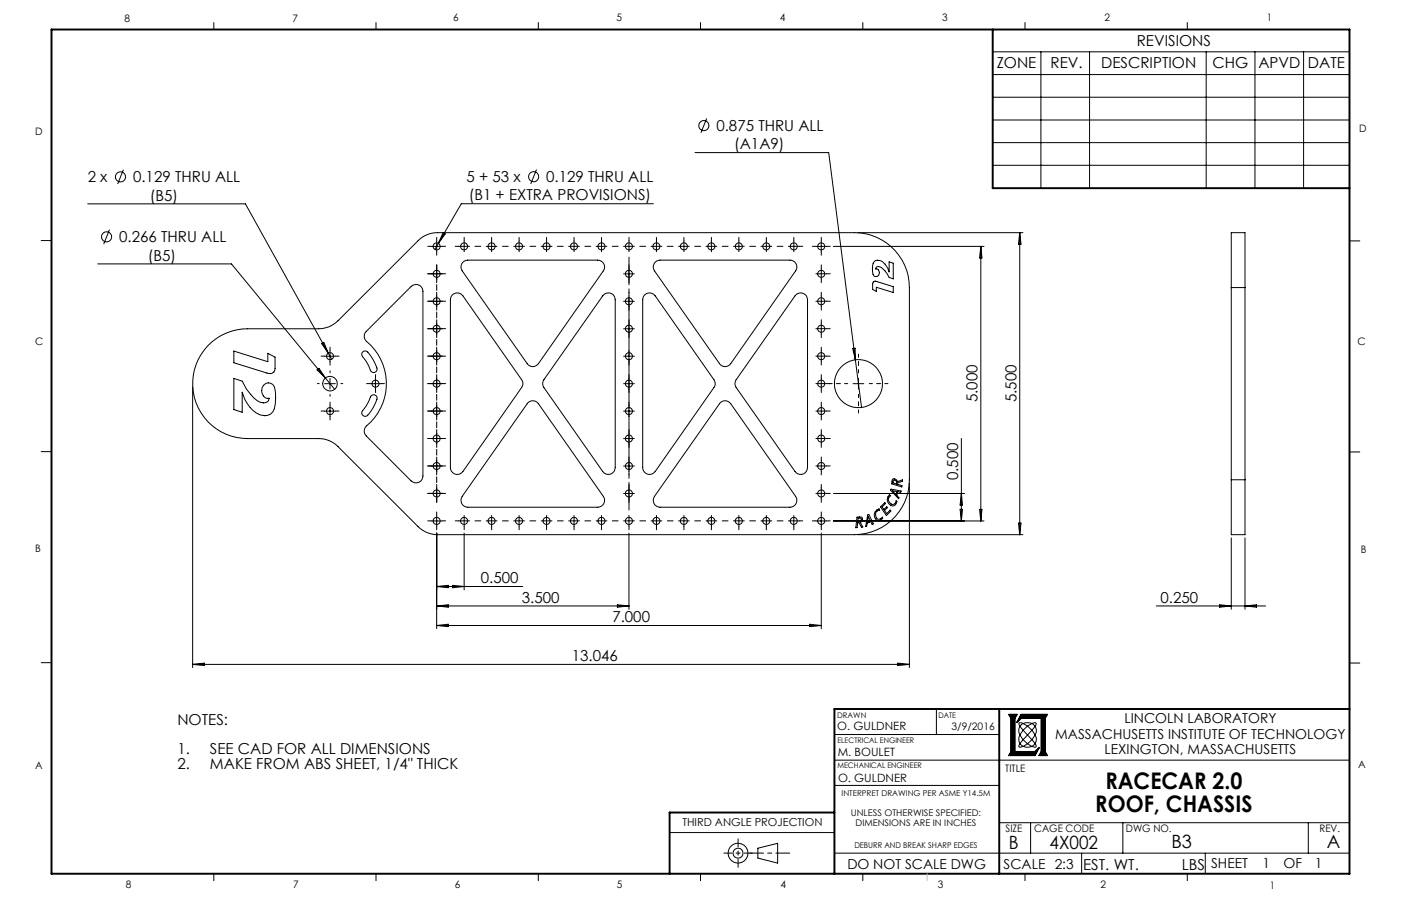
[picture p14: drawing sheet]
<svg xmlns="http://www.w3.org/2000/svg" width="432mm" height="279mm" viewBox="0 0 432 279" stroke-linecap="round" stroke-linejoin="round" font-family="sans-serif">
<defs><g id="words">
<g font-size="7.1">
<text x="340.7" y="243.5">RACECAR 2.0</text>
<text x="337.6" y="250.5">ROOF, CHASSIS</text>
</g>
<g font-size="5.6">
<text x="311" y="261.9">B</text>
<text x="323.5" y="261.9">4X002</text>
<text x="361" y="261.5">B3</text>
<text x="408.9" y="261.5">A</text>
</g>
<g font-size="4.7">
<text x="350.4" y="14.1">REVISIONS</text>
<text x="307.2" y="20.9">ZONE</text>
<text x="323.8" y="20.9">REV.</text>
<text x="339.4" y="20.9">DESCRIPTION</text>
<text x="373.7" y="20.9">CHG</text>
<text x="387.8" y="20.9">APVD</text>
<text x="403.1" y="20.9">DATE</text>
<text x="220.8" y="40.4">0.875 THRU ALL</text>
<text x="226.3" y="46">(A1A9)</text>
<text x="27" y="56.2">2 x</text>
<text x="41" y="56.2">0.129 THRU ALL</text>
<text x="143.8" y="56.2">5 + 53 x</text>
<text x="168.3" y="56.2">0.129 THRU ALL</text>
<text x="46.2" y="61.9">(B5)</text>
<text x="144.5" y="61.8">(B1 + EXTRA PROVISIONS)</text>
<text x="36.7" y="74.7">0.266 THRU ALL</text>
<text x="45.6" y="80.3">(B5)</text>
<text x="301.3" y="124" transform="rotate(-90 301.3 124)">5.000</text>
<text x="313.3" y="124" transform="rotate(-90 313.3 124)">5.500</text>
<text x="295.3" y="148.1" transform="rotate(-90 295.3 148.1)">0.500</text>
<text x="148.2" y="179.9">0.500</text>
<text x="160.8" y="185.9">3.500</text>
<text x="357.7" y="185.9">0.250</text>
<text x="188.7" y="191.8">7.000</text>
<text x="176.3" y="203.9">13.046</text>
<text x="54.7" y="223.6">NOTES:</text>
<text x="54.7" y="232.6">1.</text>
<text x="64.7" y="232.6">SEE CAD FOR ALL DIMENSIONS</text>
<text x="54.7" y="237.2">2.</text>
<text x="64.7" y="237.2">MAKE FROM ABS SHEET, 1/4&quot; THICK</text>
<text x="333.8" y="268.1">EST. WT.</text>
<text x="364.2" y="268.1">LBS</text>
</g>
<g font-size="4.2">
<text x="325.3" y="227.9">MASSACHUSETTS INSTITUTE OF TECHNOLOGY</text>
<text x="346.6" y="223.1">LINCOLN LABORATORY</text>
<text x="340.4" y="232.6">LEXINGTON, MASSACHUSETTS</text>
<text x="261.2" y="267.9">DO NOT SCALE DWG</text>
<text x="309.3" y="267.9">SCALE 2:3</text>
<text x="373.3" y="267.8">SHEET</text>
<text x="389.1" y="267.8">1</text>
<text x="395.6" y="267.6">OF</text>
<text x="405.3" y="267.6">1</text>
</g>
<g font-size="3.5">
<text x="258" y="225.1">O. GULDNER</text>
<text x="258.2" y="233.2">M. BOULET</text>
<text x="258.3" y="241">O. GULDNER</text>
</g>
<text font-size="3.4" x="210.3" y="254.6">THIRD ANGLE PROJECTION</text>
<g font-size="3.2">
<text x="38.3" y="6.7">8</text>
<text x="90.2" y="6.7">7</text>
<text x="139.7" y="6.5">6</text>
<text x="190" y="6.5">5</text>
<text x="240.4" y="6.5">4</text>
<text x="290.4" y="6.5">3</text>
<text x="340.4" y="6.5">2</text>
<text x="390.4" y="6.5">1</text>
<text x="10.9" y="41.6">D</text>
<text x="418.9" y="40.7">D</text>
<text x="10.9" y="106.3">C</text>
<text x="418.4" y="106.4">C</text>
<text x="10.8" y="170.2">B</text>
<text x="419.4" y="170.6">B</text>
<text x="293.3" y="225.1">3/9/2016</text>
<text x="10.8" y="237.2">A</text>
<text x="309.8" y="238.2">TITLE</text>
<text x="418.6" y="236.8">A</text>
<text x="310" y="256.5">SIZE</text>
<text x="318.8" y="256.5">CAGE CODE</text>
<text x="347" y="256.5">DWG NO.</text>
<text x="406.7" y="256.5">REV.</text>
<text x="38.8" y="273.8">8</text>
<text x="90.4" y="273.8">7</text>
<text x="140.2" y="273.8">6</text>
<text x="190.1" y="273.9">5</text>
<text x="240.5" y="273.8">4</text>
<text x="289" y="273.9">3</text>
<text x="339.1" y="273.8">2</text>
<text x="391.4" y="274.1">1</text>
</g>
<g font-size="2.8">
<text x="262.2" y="251.8">UNLESS OTHERWISE SPECIFIED:</text>
<text x="263.7" y="254.6">DIMENSIONS ARE IN INCHES</text>
</g>
<g font-size="2.5">
<text x="259.4" y="245.4">INTERPRET DRAWING PER ASME Y14.5M</text>
<text x="263.3" y="261.5">DEBURR AND BREAK SHARP EDGES</text>
</g>
<g font-size="2.4">
<text x="258" y="221.3">DRAWN</text>
<text x="289.2" y="221.3">DATE</text>
<text x="258.1" y="229.1">ELECTRICAL ENGINEER</text>
<text x="258.1" y="237">MECHANICAL ENGINEER</text>
</g>
</g></defs>
<g fill="none" stroke="#000" stroke-width=".31">
<path d="M65.9 6.9v2.2M115.9 6.9v2.2M165.9 6.9v2.2M215.9 6.9v2.2M265.9 6.9v2.2M306 16h109.9M315.9 6.9v2.2M320.8 16v42M335.8 16v42M365.9 6.9v2.2M371.8 16v42.1M386.8 16v42.1"/>
<path d="M401.8 16v42.1M217.8 36.5l-1.8 4.5M306 23h109.9M306 30h109.9M306 37h109.9M38 52.3l-1.7 4.5M165.3 52.3l-1.7 4.4M214.2 47.1h41.2l8.2 63.9M306 44h109.9M306 51h109.9M12.7 74.2h3.2M27 62.9h48.6l26.6 47.9"/>
<path d="M33.7 70.8l-1.7 4.5M132.9 76h3.3M134.6 74.3v3.3M135.1 75l-1.1 1.9M136.6 71.8l.6 .3-2.1 2.9zM149.9 76h3.3M151.5 74.3v3.3M201.4 62.8h-59.2l-7.1 12.2M251.5 76h3.3M253.1 74.3v3.3M256.9 76h46.4M264.3 71.8h51"/>
<path d="M302.3 76v84.7M302.3 76l.3 3.6h-.7zM314.3 71.8v93.1M314.3 71.8l.4 3.5h-.8zM415.9 74.3h3.2M30.1 81.4h41.2l29 35.2M126.7 88.3a2.13 2.13 0 0 1 2.3-.4 2.13 2.13 0 0 1 1.4 1.9v57a2.13 2.13 0 0 1-1.4 2 2.13 2.13 0 0 1-2.3-.5l-13.8-13.9a2.14 2.14 0 0 1 .1-3.1 17 17 0 0 0-.3-26.3l-.4-1.2 .3-1.3zM132.9 92.9h3.3M134.6 91.3v3.3M139.5 90.8a2.15 2.15 0 0 1 3.2 .4l18.1 25.9a2.1 2.1 0 0 1 0 2.4l-18.1 25.9a2.11 2.11 0 0 1-2.4 .8 2.11 2.11 0 0 1-1.5-2v-51.8l.3-1.1zM142.6 80.9l1-.6 .6-.1h40a2.11 2.11 0 0 1 1.7 3.3l-20 28.6a2.09 2.09 0 0 1-3.4 0l-20-28.6a2.08 2.08 0 0 1 .1-2.6zM186.2 90.8a2.11 2.11 0 0 1 2.2-.3 2.11 2.11 0 0 1 1.2 1.9v51.8a2.11 2.11 0 0 1-1.4 2 2.11 2.11 0 0 1-2.4-.8l-18.2-25.9a2.1 2.1 0 0 1 0-2.4z"/>
<path d="M192.2 92.9h3.3M192.2 84.5h3.3M193.9 82.8v3.3M193.9 91.3v3.3M193.9 99.7v3.3M198.8 90.8a2.15 2.15 0 0 1 3.1 .4l18.1 25.9a2.1 2.1 0 0 1 0 2.4l-18.1 25.9a2.11 2.11 0 0 1-2.4 .8 2.11 2.11 0 0 1-1.4-2v-51.8l.3-1.1zM201.9 80.9l1-.6 .5-.1h40.1a2.11 2.11 0 0 1 1.7 3.3l-20 28.6a2.09 2.09 0 0 1-3.4 0l-20.1-28.6a2.08 2.08 0 0 1 .2-2.6zM245.4 90.8a2.11 2.11 0 0 1 2.3-.3 2.11 2.11 0 0 1 1.2 1.9v51.8a2.11 2.11 0 0 1-1.5 2 2.11 2.11 0 0 1-2.4-.8l-18.1-25.9a2.1 2.1 0 0 1 0-2.4zM269.2 87l.8-.3 5.3 1.7v1.8l-5.2-1.6v1.3l-1.1-.6v-1.8zM269.3 80.8a2.22 2.22 0 0 1 3.5 .7l1.2 2.4v-3.1l1.3 .4v4.8l-1.3-.5a5.8 5.8 0 0 0-3.2-3.3 .71 .71 0 0 0-.9 .7 1.14 1.14 0 0 1 1.1 1.5 1.14 1.14 0 0 1-1.7 .7l-.2-.5-.2-1.6zM379.5 88.7v-16.9h4.2v16.9M379.5 88.7v59.3"/>
<path d="M379.5 88.7h4.2M383.7 88.7v59.3M59.4 119.3v86.6M64 106.6a17.1 17.1 0 0 1 12.3-5.2h21.9a8.3 8.3 0 0 0 6-2.5l24.7-24.7a8.4 8.4 0 0 1 6-2.4h128.4a16.9 16.9 0 0 1 17 16.9v59.3a16.9 16.9 0 0 1-17 16.9h-128.4a8.4 8.4 0 0 1-6-2.5l-24.7-24.7a8.3 8.3 0 0 0-6-2.4h-21.9a16.9 16.9 0 0 1-15.6-10.3 16.9 16.9 0 0 1 3.3-18.4zM72.1 108.3l10.5 3.2v-2.5l2.2 1.1v3.6a1.64 1.64 0 0 1-2.5 1.3l-10.2-3.1zM72.1 116.7l2.5 .8a14.2 14.2 0 0 0 5.5 6.5 1.85 1.85 0 0 0 2.8-1.1l-.2-.1a2.41 2.41 0 0 1-2.1-2.3 2.41 2.41 0 0 1 2.1-2.4 2.09 2.09 0 0 1 2.1 2.2 13.2 13.2 0 0 1-.7 6.7 4 4 0 0 1-6.2-.5 12.2 12.2 0 0 1-3.3-5.5v6.1l-2.5-.8zM97.7 114.1l.6-.5 2 3zM99.1 106l.7-.4 1.4 3.3zM100 118.3h3.4M100 109.9h3.4M100.3 116.6l2.9 3.5M101.7 108.2v3.3"/>
<path d="M101.7 116.7v3.3M111.9 108.5a1.07 1.07 0 0 1 1.4 .1 13.4 13.4 0 0 1 2.9 5.3 1.16 1.16 0 0 1-1.3 1 1.16 1.16 0 0 1-1-1.3l-1.8-3.1a1.28 1.28 0 0 1-.2-2zM114.1 118.3h3.3M115.7 116.7v3.3M192.2 118.3h3.3M192.2 109.9h3.3M192.2 101.4h3.3M193.9 108.2v3.3M193.9 116.7v3.3M262.8 107.5l.8-.1v3.6zM262.9 118.3h3.3M263.6 111l1.9 14.7"/>
<path d="M264.6 116.7v3.3M12.7 139.3h3.2M100 126.8h3.4M101.7 125.1v3.3M114.4 122.1a1.05 1.05 0 0 1 1.3-.2 1.05 1.05 0 0 1 .5 1.2 13 13 0 0 1-3.2 5.2 1.15 1.15 0 0 1-1.5-.6 1.15 1.15 0 0 1 .6-1.5l1.1-1.5zM162.8 124.1a2.11 2.11 0 0 1 3.1 .4l20 28.6a2.13 2.13 0 0 1-1.7 3.3h-40a2.13 2.13 0 0 1-1.7-3.3zM192.2 126.8h3.3M192.2 135.3h3.3M193.9 125.1v3.3M193.9 133.6v3.3M222.1 124.1a2.11 2.11 0 0 1 3.1 .4l20 28.6a2.13 2.13 0 0 1-1.7 3.3h-40.1a2.13 2.13 0 0 1-1.7-3.3zM296.3 135.2v25.5"/>
<path d="M415.9 139.4h3.2M134.6 159v3.3M192.2 143.7h3.3M192.2 152.2h3.3M193.9 142.1v3.3M193.9 150.5v3.3M253.1 159v3.3M256.9 152.2h40.4M264.1 159.5l.8-.1a.79 .79 0 0 1 1 .5 .79 .79 0 0 1-.4 1l-.4 .2 .8 1.4-.4 .1-.9-1.6 .7-.4 .1-.6-.9-.2-.3 2.9h-.4zM267.4 158.8l.4-.1 1.4 2.8-.4 .2-1.2-2.4-.3 1.6 .7-.2v.3l-.7 .3-.2 .9-.3 .1zM269.7 157.9l1.2-1 .2 .4a1.4 1.4 0 0 0-1.3 1.4 1.4 1.4 0 0 0 1.2 1.4l1-.6a1.1 1.1 0 0 1-1.4 1.1 1.89 1.89 0 0 1-.9-2.7zM272.7 155l.2 .3-1 1 .5 .8 .9-.8 .2 .3-.9 .8 .7 1 1.1-1.1 .2 .3-1.4 1.4-1.8-2.7z"/>
<path d="M274.1 152.6l.4 .3a1.41 1.41 0 0 0-.5 1.8 1.41 1.41 0 0 0 1.7 .7l.5-1a1.08 1.08 0 0 1-.7 1.6 1.94 1.94 0 0 1-1.9-1.2 1.94 1.94 0 0 1 .5-2.2zM274.6 150.8l3.1 .6-.1 .4-2.6-.5 1.2 1.2 .2-.7 .2 .3-.2 .7 .7 .7-.1 .3-2.5-2.6zM275.2 147.7h.7l.7 .8 1.6-.5-.1 .4-1.7 .6a.76 .76 0 0 0-1-.9l-.2 .8 2.8 .9v.4l-3.2-1zM280.3 148.9v57M295.9 157.1h.8l-.4 3.6zM296.3 152.2l.4 3.6h-.8zM301.9 157.1h.7l-.3 3.6zM379.5 148v16.9h4.2v-16.9M379.5 148h4.2M132.9 160.7h3.3M134.6 164.4v29.5M143.1 164.4v17.5"/>
<path d="M193.9 164.4v23.5M251.5 160.7h3.3M253.1 164.4v29.5M256.9 160.7h46.4M264.3 164.9h51M313.9 161.3h.8l-.4 3.6zM379.5 165.9v22M383.7 165.9v22M134.6 186.9h59.3M134.6 192.9h118.5M134.6 192.9l3.5-.4v.8zM134.6 180.9l3.5-.4v.8z"/>
<path d="M134.6 186.9l3.5-.4v.8zM134.6 180.9h26.5M139.5 180.5l3.6 .4-3.6 .4zM190.3 186.5l3.6 .4-3.6 .4zM249.6 192.5l3.5 .4-3.5 .4zM356.4 186.9h33.7M375.9 186.5l3.6 .4-3.6 .4zM383.7 186.9l3.6-.4v.8zM12.7 204.4h3.2M59.4 204.9h220.9M59.4 204.9l3.5-.4v.7zM276.7 204.5l3.6 .4-3.6 .3z"/>
<path d="M288.6 218.7v7.8M415.9 204.5h3.2M257.2 226.5h50.8M257.2 234.4h158.7M311 220.3l.7 1.2v10.3l-.7 1.2M313.4 220.3l-.7 1.2v10.3h6.4l1.2-1.2-1.2 2.4h-8.3l.7-1.2v-10.3l-.7-1.2h2.7l-.7 1.2v10.3M314.4 226.7l-.4 1.3 .4 1.3M314.4 226.7l1.5 2 2.2 1.5M314.4 224l4.6 5.3M314.4 229.3a.59 .59 0 0 0-.4 .6 .59 .59 0 0 0 .4 .5l.9-.2M314.4 229.3l.9 .9M314.4 224l-.4 1.3 .4 1.4"/>
<path d="M314.8 220.3l-1.3 2.4 1.3-1.2M315.3 230.2l1.1 .2 1.7-.2M315.3 223.1l2.4 1.8 1.3 1.8M315.3 223.1l1.4-.3 1.4 .3M315.3 223.1l-.9 .9M315.3 223.1a.74 .74 0 0 0-1.3 .1l.4 .8M318.1 223.1l-2.5 1.8-1.2 1.8M318.1 223.1a.74 .74 0 0 1 1.3 .1l-.4 .8M318.1 223.1l.9 .9M318.9 231.8l1.3-1.2-1.3 2.4M319 229.3l-.9 .9M319 229.3l.1 .1a.58 .58 0 0 1 .2 .9 .58 .58 0 0 1-.9 0l-.3-.1"/>
<path d="M319 224l-4.6 5.3M319 226.7l-1.6 2-2.1 1.5M319 224l.4 1.1-.4 1.6M319 226.7l.4 1.1-.4 1.5M320.9 221.5v10.3l-.7 1.2h2.7l-.7-1.2v-10.3l.7-1.2h-8.3l-1.2 2.4 1.2-1.2h6.4v10.3l-.7 1.2M322.7 220.3l-.6 1.2v10.3l.6 1.2M206.4 256.8h50.8M257.2 242.2h50.8M308 253.7h107.9M317.6 253.7v9.4M346.1 253.7v9.4M403.2 253.7v9.4"/>
<path d="M65.9 269.5v2.1M115.9 269.5v2.1M165.9 269.5v2.1M215.9 269.5v2.1M233.6 261.6l6.1-1.5v6.1l-6.1-1.6zM257.2 263.1h158.7M265.9 269.5v2.1M315.9 269.5v2.1M333.4 263.1v6.4M365.9 269.5v2.1M371.5 263.1v6.4"/>
<circle cx="216.9" cy="38.7" r="1.55"/>
<circle cx="37.1" cy="54.5" r="1.56"/>
<circle cx="164.5" cy="54.5" r="1.55"/>
<circle cx="32.8" cy="73.1" r="1.55"/>
<circle cx="134.6" cy="76" r="1.09"/>
<circle cx="143" cy="76" r="1.09"/>
<circle cx="151.5" cy="76" r="1.09"/>
<circle cx="160" cy="76" r="1.09"/>
<circle cx="168.4" cy="76" r="1.09"/>
<circle cx="176.9" cy="76" r="1.09"/>
<circle cx="185.4" cy="76" r="1.09"/>
<circle cx="193.8" cy="76" r="1.09"/>
<circle cx="202.3" cy="76" r="1.09"/>
<circle cx="210.8" cy="76" r="1.09"/>
<circle cx="219.2" cy="76" r="1.09"/>
<circle cx="227.7" cy="76" r="1.09"/>
<circle cx="236.2" cy="76" r="1.09"/>
<circle cx="244.6" cy="76" r="1.09"/>
<circle cx="253.1" cy="76" r="1.09"/>
<circle cx="134.6" cy="92.9" r="1.09"/>
<circle cx="134.6" cy="84.4" r="1.09"/>
<circle cx="193.8" cy="84.4" r="1.09"/>
<circle cx="193.8" cy="92.9" r="1.09"/>
<circle cx="253.1" cy="92.9" r="1.09"/>
<circle cx="253.1" cy="84.4" r="1.09"/>
<circle cx="101.7" cy="118.3" r="2.25"/>
<circle cx="101.7" cy="109.8" r="1.09"/>
<circle cx="115.7" cy="118.3" r="1.08"/>
<circle cx="134.6" cy="109.8" r="1.09"/>
<circle cx="134.6" cy="101.4" r="1.09"/>
<circle cx="134.6" cy="118.3" r="1.09"/>
<circle cx="193.8" cy="101.4" r="1.09"/>
<circle cx="193.8" cy="109.8" r="1.09"/>
<circle cx="193.8" cy="118.3" r="1.09"/>
<circle cx="253.1" cy="101.4" r="1.09"/>
<circle cx="253.1" cy="109.8" r="1.09"/>
<circle cx="253.1" cy="118.3" r="1.09"/>
<circle cx="264.6" cy="118.3" r="7.4"/>
<circle cx="101.7" cy="126.8" r="1.09"/>
<circle cx="134.6" cy="135.2" r="1.09"/>
<circle cx="134.6" cy="126.8" r="1.09"/>
<circle cx="193.8" cy="135.2" r="1.09"/>
<circle cx="193.8" cy="126.8" r="1.09"/>
<circle cx="253.1" cy="135.2" r="1.09"/>
<circle cx="253.1" cy="126.8" r="1.09"/>
<circle cx="134.6" cy="152.2" r="1.09"/>
<circle cx="134.6" cy="143.7" r="1.09"/>
<circle cx="193.8" cy="152.2" r="1.09"/>
<circle cx="193.8" cy="143.7" r="1.09"/>
<circle cx="253.1" cy="152.2" r="1.09"/>
<circle cx="253.1" cy="143.7" r="1.09"/>
<circle cx="134.6" cy="160.6" r="1.09"/>
<circle cx="143" cy="160.6" r="1.09"/>
<circle cx="151.5" cy="160.6" r="1.09"/>
<circle cx="160" cy="160.6" r="1.09"/>
<circle cx="168.4" cy="160.6" r="1.09"/>
<circle cx="176.9" cy="160.6" r="1.09"/>
<circle cx="185.4" cy="160.6" r="1.09"/>
<circle cx="193.8" cy="160.6" r="1.09"/>
<circle cx="202.3" cy="160.6" r="1.09"/>
<circle cx="210.8" cy="160.6" r="1.09"/>
<circle cx="219.2" cy="160.6" r="1.09"/>
<circle cx="227.7" cy="160.6" r="1.09"/>
<circle cx="236.2" cy="160.6" r="1.09"/>
<circle cx="244.6" cy="160.6" r="1.09"/>
<circle cx="253.1" cy="160.6" r="1.09"/>
<circle cx="227.5" cy="263.1" r="1.52"/>
<circle cx="227.5" cy="263.1" r="3.1"/>
</g>
<path d="M227.5 258.7v8.8M231.9 263.1h-8.8" fill="none" stroke="#000" stroke-width=".31" stroke-dasharray="15.2 1.3 1.3 1.3" stroke-dashoffset="12.8"/>
<path d="M231.1 263.1h12.3" fill="none" stroke="#000" stroke-width=".31" stroke-dasharray="15.2 1.3 1.3 1.3" stroke-dashoffset="11"/>
<path d="M15.9 9.1h400v260.4h-400zM306 9.1v48.9h109.9M308 218.7v50.8M415.9 218.7h-158.7v50.8M257.2 250.6h-50.8v18.9" fill="none" stroke="#000" stroke-width=".6"/>
<path d="M285.8 269.5v2.1" fill="none" stroke="#c0c0c0" stroke-width=".31"/>
<path d="M314.8 220.3l-1.3 2.4 1.3-1.2h6.2v10.3l-.7 1.2h2.6l-.7-1.2v-10.3l.7-1.2zM311 220.3l.7 1.2v10.3l-.7 1.2h8.1l1.2-2.4-1.2 1.2h-6.3v-10.3l.7-1.2z" fill-rule="evenodd" fill="#000"/>
<g fill="none" stroke="#000" stroke-width=".31" stroke-dasharray="15.2 1.3 1.3 1.3">
<path d="M132.9 76h-1.1M134.6 74.3v-1.1M134.6 77.6v1.1M136.3 76h1M141.4 76h-1.1M143.1 76h1.6M143.1 76v-1.7M143.1 76h-1.7M143.1 76v1.6M143.1 74.3v-1.1M146.4 76h1.8M151.5 74.3v-1.1"/>
<path d="M154.9 76h1.8M160 76h1.7M160 76v-1.7M160 76h-1.7M160 76v1.6M160 74.3v-1.1M163.3 76h1.8M168.5 76h1.6M168.5 76v-1.7M168.5 76h-1.7M168.5 76v1.6M168.5 74.3v-1.1"/>
<path d="M171.8 76h1.8M176.9 76h1.7M176.9 76v-1.7M176.9 76h-1.6M176.9 76v1.6M176.9 74.3v-1.1M180.3 76h1.8M185.4 76h1.7M185.4 76v-1.7M185.4 76h-1.7M185.4 76v1.6M185.4 74.3v-1.1"/>
<path d="M188.7 76h1.8M193.9 76h1.6M193.9 76v-1.7M193.9 76h-1.7M193.9 76v1.6M193.9 74.3v-1.1M197.2 76h1.8M202.3 76h1.7M202.3 76v-1.7M202.3 76h-1.6M202.3 76v1.6M202.3 74.3v-1.1"/>
<path d="M205.7 76h1.8M210.8 76h1.7M210.8 76v-1.7M210.8 76h-1.7M210.8 76v1.6M210.8 74.3v-1.1M214.1 76h1.8M219.3 76h1.6M219.3 76v-1.7M219.3 76h-1.7M219.3 76v1.6M219.3 74.3v-1.1"/>
<path d="M222.6 76h1.8M227.7 76h1.7M227.7 76v-1.7M227.7 76h-1.6M227.7 76v1.6M227.7 74.3v-1.1M231.1 76h1.8M236.2 76h1.7M236.2 76v-1.7M236.2 76h-1.7M236.2 76v1.6M236.2 74.3v-1.1"/>
<path d="M239.5 76h1.8M244.7 76h1.6M244.7 76v-1.7M244.7 76h-1.7M244.7 76v1.6M244.7 74.3v-1.1M246.3 76h1.1M251.5 76h-1.1M253.1 74.3v-1.1M253.1 77.6v1.1M254.8 76h1.1M132.9 92.9h-1.1"/>
<path d="M132.9 84.4h-1.1M134.6 84.4h1.7M134.6 84.4v-1.6M134.6 84.4h-1.7M134.6 84.4v1.7M134.6 82.8v-1.1M134.6 87.8v1.8M134.6 96.2v1.8M134.6 86.1v1.1M134.6 92.9h1.7M134.6 92.9v-1.7M134.6 92.9h-1.7"/>
<path d="M134.6 92.9v1.7M134.6 91.2v-1.1M134.6 94.6v1.1M134.6 99.7v-1.1M136.3 92.9h1M136.3 84.4h1M193.9 82.8v-1.1M193.9 86.1v1.1M193.9 91.2v-1.1M193.9 94.6v1.1M193.9 99.7v-1.1M253.1 84.4h1.7"/>
<path d="M253.1 84.4v-1.6M253.1 84.4h-1.6M253.1 84.4v1.7M253.1 82.8v-1.1M253.1 86.1v1.1M253.1 92.9h1.7M253.1 92.9v-1.7M253.1 92.9h-1.6M253.1 92.9v1.7M253.1 91.2v-1.1M253.1 94.6v1.1M253.1 99.7v-1.1"/>
<path d="M254.8 84.4h1.1M254.8 92.9h1.1M98.4 118.3h-.6M100.1 109.8h-1.1M101.7 115v-.6M101.7 108.2v-1.1M101.7 111.5v1.1M103.4 109.8h1.1M105.1 118.3h.5M114.1 118.3h-1.1M115.7 116.6v-1.1M115.7 120v1.1"/>
<path d="M117.4 118.3h1.1M132.9 101.4h-1.1M132.9 109.8h-1.1M132.9 118.3h-1.1M134.6 101.4h1.7M134.6 101.4v-1.7M134.6 101.4h-1.7M134.6 101.4v1.6M134.6 109.8h1.7M134.6 109.8v-1.6M134.6 109.8h-1.7M134.6 109.8v1.7"/>
<path d="M134.6 118.3h1.7M134.6 118.3v-1.7M134.6 118.3h-1.7M134.6 118.3v1.7M134.6 104.7v1.8M134.6 113.2v1.8M134.6 103v1.1M134.6 108.2v-1.1M134.6 111.5v1.1M134.6 116.6v-1.1M134.6 120v1.1M136.3 101.4h1"/>
<path d="M136.3 109.8h1M136.3 118.3h1M193.9 103v1.1M193.9 108.2v-1.1M193.9 111.5v1.1M193.9 116.6v-1.1M193.9 120v1.1M253.1 101.4h1.7M253.1 101.4v-1.7M253.1 101.4h-1.6M253.1 101.4v1.6M253.1 103v1.1"/>
<path d="M253.1 109.8h1.7M253.1 109.8v-1.6M253.1 109.8h-1.6M253.1 109.8v1.7M253.1 108.2v-1.1M253.1 111.5v1.1M253.1 118.3h1.7M253.1 118.3v-1.7M253.1 118.3h-1.6M253.1 118.3v1.7M253.1 116.6v-1.1M253.1 120v1.1"/>
<path d="M254.8 101.4h1.1M254.8 109.8h1.1M254.8 118.3h1.1M100.1 126.8h-1.1M101.7 121.6v.6M101.7 125.1v-1.1M101.7 128.4v1.1M103.4 126.8h1.1M132.9 126.8h-1.1M132.9 135.2h-1.1M134.6 126.8h1.7M134.6 126.8v-1.7"/>
<path d="M134.6 126.8h-1.7M134.6 126.8v1.6M134.6 135.2h1.7M134.6 135.2v-1.6M134.6 135.2h-1.7M134.6 135.2v1.7M134.6 121.6v1.8M134.6 130.1v1.8M134.6 138.6v1.8M134.6 125.1v-1.1M134.6 128.4v1.1M134.6 133.6v-1.1"/>
<path d="M134.6 136.9v1.1M136.3 126.8h1M136.3 135.2h1M193.9 125.1v-1.1M193.9 128.4v1.1M193.9 133.6v-1.1M193.9 136.9v1.1M253.1 126.8h1.7M253.1 126.8v-1.7M253.1 126.8h-1.6M253.1 126.8v1.6M253.1 125.1v-1.1"/>
<path d="M253.1 128.4v1.1M253.1 135.2h1.7M253.1 135.2v-1.6M253.1 135.2h-1.6M253.1 135.2v1.7M253.1 133.6v-1.1M253.1 136.9v1.1M254.8 126.8h1.1M254.8 135.2h1.1M132.9 143.7h-1.1M132.9 152.2h-1.1M134.6 159v-1.1"/>
<path d="M134.6 143.7h1.7M134.6 143.7v-1.7M134.6 143.7h-1.7M134.6 143.7v1.7M134.6 152.2h1.7M134.6 152.2v-1.7M134.6 152.2h-1.7M134.6 152.2v1.6M134.6 153.8v1.1M134.6 147v1.8M134.6 142v-1.1M134.6 145.4v1.1"/>
<path d="M134.6 150.5v-1.1M136.3 143.7h1M136.3 152.2h1M193.9 142v-1.1M193.9 145.4v1.1M193.9 150.5v-1.1M193.9 153.8v1.1M253.1 159v-1.1M253.1 143.7h1.7M253.1 143.7v-1.7M253.1 143.7h-1.6M253.1 143.7v1.7"/>
<path d="M253.1 142v-1.1M253.1 145.4v1.1M253.1 152.2h1.7M253.1 152.2v-1.7M253.1 152.2h-1.6M253.1 152.2v1.6M253.1 150.5v-1.1M253.1 153.8v1.1M254.8 143.7h1.1M254.8 152.2h1.1M132.9 160.6h-1.1M134.6 162.3v1.1"/>
<path d="M136.3 160.6h1M141.4 160.6h-1.1M143.1 160.6h1.6M143.1 160.6v-1.6M143.1 160.6h-1.7M143.1 160.6v1.7M143.1 162.3v1.1M146.4 160.6h1.8M151.5 160.6h1.7M151.5 160.6v-1.6M151.5 160.6h-1.6M151.5 160.6v1.7"/>
<path d="M151.5 162.3v1.1M154.9 160.6h1.8M160 160.6h1.7M160 160.6v-1.6M160 160.6h-1.7M160 160.6v1.7M160 162.3v1.1M163.3 160.6h1.8M168.5 160.6h1.6M168.5 160.6v-1.6M168.5 160.6h-1.7M168.5 160.6v1.7"/>
<path d="M168.5 162.3v1.1M171.8 160.6h1.8M176.9 160.6h1.7M176.9 160.6v-1.6M176.9 160.6h-1.6M176.9 160.6v1.7M176.9 162.3v1.1M180.3 160.6h1.8M185.4 160.6h1.7M185.4 160.6v-1.6M185.4 160.6h-1.7M185.4 160.6v1.7"/>
<path d="M185.4 162.3v1.1M188.7 160.6h1.8M193.9 160.6h1.6M193.9 160.6v-1.6M193.9 160.6h-1.7M193.9 160.6v1.7M193.9 162.3v1.1M197.2 160.6h1.8M202.3 160.6h1.7M202.3 160.6v-1.6M202.3 160.6h-1.6M202.3 160.6v1.7"/>
<path d="M202.3 162.3v1.1M205.7 160.6h1.8M210.8 160.6h1.7M210.8 160.6v-1.6M210.8 160.6h-1.7M210.8 160.6v1.7M210.8 162.3v1.1M214.1 160.6h1.8M219.3 160.6h1.6M219.3 160.6v-1.6M219.3 160.6h-1.7M219.3 160.6v1.7"/>
<path d="M219.3 162.3v1.1M222.6 160.6h1.8M227.7 160.6h1.7M227.7 160.6v-1.6M227.7 160.6h-1.6M227.7 160.6v1.7M227.7 162.3v1.1M231.1 160.6h1.8M236.2 160.6h1.7M236.2 160.6v-1.6M236.2 160.6h-1.7M236.2 160.6v1.7"/>
<path d="M236.2 162.3v1.1M239.5 160.6h1.8M244.7 160.6h1.6M244.7 160.6v-1.6M244.7 160.6h-1.7M244.7 160.6v1.7M244.7 162.3v1.1M246.3 160.6h1.1M251.5 160.6h-1.1M253.1 162.3v1.1M254.8 160.6h1.1"/>
</g>
<path d="M261.3 118.3h-5.8M264.6 115v-5.8M267.9 118.3h5.8M264.6 121.6v5.8" fill="none" stroke="#000" stroke-width=".31" stroke-dasharray="15.2 1.3 1.3 1.3" stroke-dashoffset="14.3"/>
<path d="M193.9 79.3v78" fill="none" stroke="#000" stroke-width=".31" stroke-dasharray="15.2 1.3 1.3 1.3" stroke-dashoffset="6.7"/>
<use href="#words"/>
</svg>
